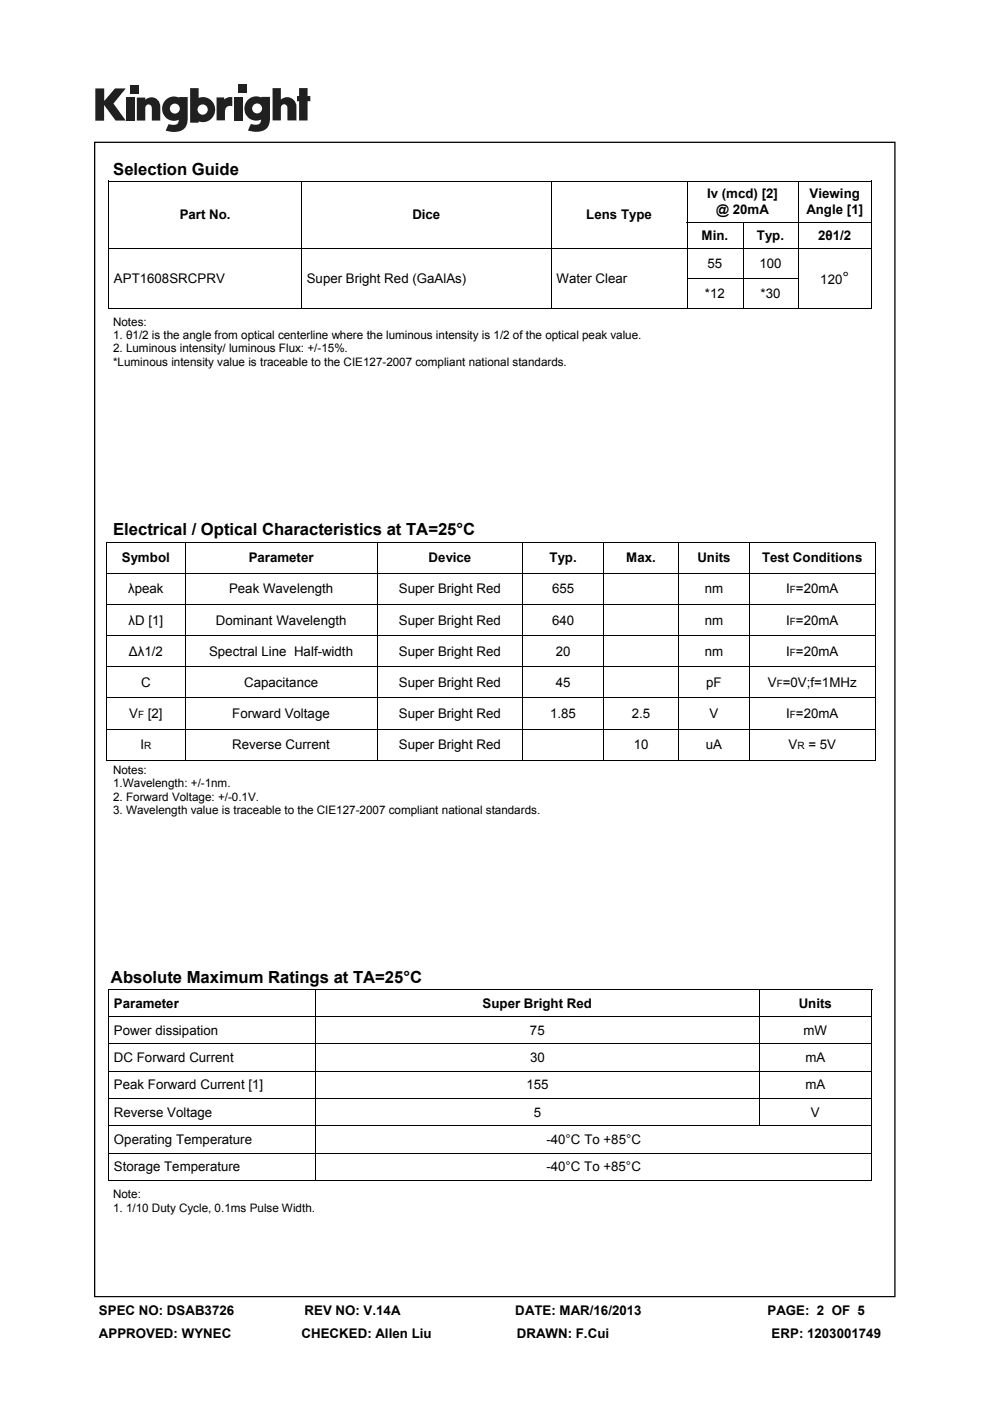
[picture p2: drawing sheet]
<svg xmlns="http://www.w3.org/2000/svg" width="210mm" height="297mm" viewBox="0 0 210 297" stroke-linecap="round" stroke-linejoin="round" font-family="sans-serif">
<defs><g id="words">
<g font-size="3.5">
<text x="24" y="37.1">Selection Guide</text>
<text x="178.7" y="60.2">°</text>
<text x="24" y="113.3">Electrical / Optical Characteristics at TA=25°C</text>
<text x="23.5" y="208.3">Absolute Maximum Ratings at TA=25°C</text>
</g>
<g font-size="2.8">
<text x="38.1" y="46.5">Part No.</text>
<text x="87.5" y="46.5">Dice</text>
<text x="124.4" y="46.5">Lens Type</text>
<text x="150" y="42.1">Iv (mcd) [2]</text>
<text x="151.9" y="45.3">@ 20mA</text>
<text x="171" y="45.3">Angle [1]</text>
<text x="171.7" y="42.1">Viewing</text>
<text x="148.8" y="50.9">Min.</text>
<text x="160.5" y="50.9">Typ.</text>
<text x="173.5" y="50.9">2θ1/2</text>
<text x="24.2" y="60">APT1608SRCPRV</text>
<text x="65.1" y="60">Super Bright Red (GaAlAs)</text>
<text x="118" y="60">Water Clear</text>
<text x="150.1" y="56.9">55</text>
<text x="161.1" y="56.9">100</text>
<text x="149.5" y="63.2">*12</text>
<text x="161.3" y="63.2">*30</text>
<text x="174" y="60.2">120</text>
<text x="25.8" y="119.2">Symbol</text>
<text x="52.7" y="119.2">Parameter</text>
<text x="90.9" y="119.2">Device</text>
<text x="116.5" y="119.2">Typ.</text>
<text x="132.8" y="119.2">Max.</text>
<text x="147.9" y="119.2">Units</text>
<text x="161.6" y="119.2">Test Conditions</text>
<text x="27.2" y="125.8">λpeak</text>
<text x="48.6" y="125.8">Peak Wavelength</text>
<text x="84.6" y="125.8">Super Bright Red</text>
<text x="117.1" y="125.8">655</text>
<text x="149.5" y="125.8">nm</text>
<text x="166.8" y="125.8">I =20mA</text>
<text x="27.3" y="132.4">λD [1]</text>
<text x="45.8" y="132.4">Dominant Wavelength</text>
<text x="84.6" y="132.4">Super Bright Red</text>
<text x="117.1" y="132.4">640</text>
<text x="149.5" y="132.4">nm</text>
<text x="166.8" y="132.4">I =20mA</text>
<text x="27.3" y="139">Δλ1/2</text>
<text x="44.3" y="139">Spectral Line Half-width</text>
<text x="84.6" y="139">Super Bright Red</text>
<text x="117.9" y="139">20</text>
<text x="149.5" y="139">nm</text>
<text x="166.8" y="139">I =20mA</text>
<text x="29.9" y="145.6">C</text>
<text x="51.8" y="145.6">Capacitance</text>
<text x="84.6" y="145.6">Super Bright Red</text>
<text x="117.9" y="145.6">45</text>
<text x="149.8" y="145.6">pF</text>
<text x="162.9" y="145.6">V =0V;f=1MHz</text>
<text x="27.4" y="152.3">V</text>
<text x="31.3" y="152.3">[2]</text>
<text x="49.3" y="152.3">Forward Voltage</text>
<text x="84.6" y="152.3">Super Bright Red</text>
<text x="116.7" y="152.3">1.85</text>
<text x="134" y="152.3">2.5</text>
<text x="150.5" y="152.3">V</text>
<text x="166.8" y="152.3">I =20mA</text>
<text x="29.8" y="158.9">I</text>
<text x="49.3" y="158.9">Reverse Current</text>
<text x="84.6" y="158.9">Super Bright Red</text>
<text x="134.4" y="158.9">10</text>
<text x="149.7" y="158.9">uA</text>
<text x="167.3" y="158.9">V</text>
<text x="171.5" y="158.9">= 5V</text>
<text x="24.2" y="213.6">Parameter</text>
<text x="102.4" y="213.6">Super Bright Red</text>
<text x="169.4" y="213.6">Units</text>
<text x="24.2" y="219.4">Power dissipation</text>
<text x="112.4" y="219.4">75</text>
<text x="170.4" y="219.4">mW</text>
<text x="24.2" y="225.2">DC Forward Current</text>
<text x="112.4" y="225.2">30</text>
<text x="170.8" y="225.2">mA</text>
<text x="24.2" y="231">Peak Forward Current [1]</text>
<text x="111.6" y="231">155</text>
<text x="170.8" y="231">mA</text>
<text x="24.2" y="236.8">Reverse Voltage</text>
<text x="113.2" y="236.8">5</text>
<text x="172" y="236.8">V</text>
<text x="24.2" y="242.6">Operating Temperature</text>
<text x="115.9" y="242.6">-40°C To +85°C</text>
<text x="24.2" y="248.3">Storage Temperature</text>
<text x="115.9" y="248.3">-40°C To +85°C</text>
<text x="21" y="278.8">SPEC NO: DSAB3726</text>
<text x="64.6" y="278.8">REV NO: V.14A</text>
<text x="109.3" y="278.8">DATE: MAR/16/2013</text>
<text x="162.8" y="278.8">PAGE: 2 OF 5</text>
<text x="21" y="283.6">APPROVED: WYNEC</text>
<text x="64" y="283.6">CHECKED: Allen Liu</text>
<text x="109.6" y="283.6">DRAWN: F.Cui</text>
<text x="163.7" y="283.6">ERP: 1203001749</text>
</g>
<g font-size="2.5">
<text x="24" y="69">Notes:</text>
<text x="24" y="71.9">1. θ1/2 is the angle from optical centerline where the luminous intensity is 1/2 of the optical peak value.</text>
<text x="24" y="74.7">2. Luminous intensity/ luminous Flux: +/-15%.</text>
<text x="24" y="77.6">*Luminous intensity value is traceable to the CIE127-2007 compliant national standards.</text>
<text x="24" y="164.1">Notes:</text>
<text x="24" y="166.9">1.Wavelength: +/-1nm.</text>
<text x="24" y="169.8">2. Forward Voltage: +/-0.1V.</text>
<text x="24" y="172.6">3. Wavelength value is traceable to the CIE127-2007 compliant national standards.</text>
<text x="24" y="254.1">Note:</text>
<text x="24" y="256.9">1. 1/10 Duty Cycle, 0.1ms Pulse Width.</text>
</g>
<g font-size="2.1">
<text x="167.5" y="125.8">F</text>
<text x="167.5" y="132.4">F</text>
<text x="167.5" y="139">F</text>
<text x="164.7" y="145.6">F</text>
<text x="29.3" y="152.3">F</text>
<text x="167.5" y="152.3">F</text>
<text x="30.6" y="158.9">R</text>
<text x="169.1" y="158.9">R</text>
</g>
</g></defs>
<g fill="#231f20">
<path d="M20.2 18.8h1.9v2.6l2.3-2.6h2.3l-2.6 3.2 2.6 3.6h-2.2l-2.4-3.3v3.3h-1.9z"/>
<path d="M26.7 20.7h1.8v4.9h-1.8z"/>
<path d="M49.6 20.7h1.8v4.9h-1.8z"/>
<path d="M27.6 18h1.8v1.8h-1.8z"/>
<path d="M50.5 18h1.8v1.8h-1.8z"/>
<path d="M29 20.7h1.8v.5a1.9 1.9 0 0 1 2.2-.4 1.9 1.9 0 0 1 1 2v2.8h-1.8v-2.7a.7 .7 0 0 0-.7-.8 .7 .7 0 0 0-.7 .8v2.7h-1.8z"/>
<path d="M45.9 20.7h1.6v.4a2.02 2.02 0 0 1 1.8-.5v1.9h-.2a1.12 1.12 0 0 0-1.4 1.3v1.7h-1.8z"/>
<path d="M57.8 18.7h1.8v2.4a1.98 1.98 0 0 1 2.2-.3 1.98 1.98 0 0 1 1.1 2v2.7h-1.9v-2.6a.7 .7 0 0 0-.7-.8 .7 .7 0 0 0-.7 .8v2.6h-1.8z"/>
<path d="M63.4 18.7h1.8v1.7h.6v1.1h-.6v4.1h-1.8v-4.1h-.4v-1.1h.4z"/>
<path d="M40.3 18.7v7.3h1.8v-.3a2.63 2.63 0 0 0 3.5-2.5 2.63 2.63 0 0 0-3.5-2.4v-2.1zM41.9 23.2a1.1 1.1 0 0 1 2.2 0 1.1 1.1 0 0 1-2.2 0z"/>
<path d="M35.3 21a2.56 2.56 0 0 0-.6 3.3 2.56 2.56 0 0 0 3.2 1.1 1.09 1.09 0 0 1-1.5 1.1l-.6-.2-.7 1.4a5.3 5.3 0 0 0 3.7-.2 2.68 2.68 0 0 0 1-2.4v-4.5h-1.8v.1l-.8-.2a2.45 2.45 0 0 0-1.9 .5zM36 23a1.05 1.05 0 0 1 2.1 0 1.05 1.05 0 0 1-2.1 0z"/>
<path d="M52.8 21a2.56 2.56 0 0 0-.6 3.3 2.56 2.56 0 0 0 3.2 1 1.09 1.09 0 0 1-1.5 1.1l-.7-.1-.6 1.4a5.3 5.3 0 0 0 3.7-.3 2.68 2.68 0 0 0 1-2.3v-4.6h-1.9v.2l-.8-.3a2.45 2.45 0 0 0-1.8 .6zM53.5 23a1.05 1.05 0 0 1 2.1 0 1.05 1.05 0 0 1-2.1 0z"/>
</g>
<path d="M19.9 30v245h170v-245zM20.2 30.3h169.5v244.5h-169.5z" fill="#000"/>
<g fill="none" stroke="#000" stroke-width=".21">
<path d="M23 38.4h161.9M23.1 38.3v26.9M64 38.5v14.1M117 38.5v14.1M145.7 38.5v8.5M169.3 38.5v8.5M184.8 38.3v26.9M23.2 52.7h161.5M64 52.8v12.4M117 52.8v12.4M145.6 47.1h39.1M145.6 59.1h23.8"/>
<path d="M145.7 47.1v5.5M145.7 52.8v12.4M157.6 47.2v5.4M157.6 52.8v12.4M169.3 47.2v5.4M169.3 52.8v12.4M23 65.3h161.9M22.5 114.9h163.3M22.6 114.9v46.2M39.3 115v6.5M80 115v6.5M110.9 115v6.5"/>
<path d="M128 115v6.5M144 115v6.5M158.9 115v6.5M185.7 114.9v46.2M22.7 121.6h162.9M22.7 128.2h162.9M22.7 134.8h162.9M39.3 121.6v6.5M39.3 128.2v6.5M39.3 134.9v6.4M80 121.6v6.5M80 128.2v6.5"/>
<path d="M80 134.9v6.4M110.9 121.6v6.5M110.9 128.2v6.5M110.9 134.9v6.4M128 121.6v6.5M128 128.2v6.5M128 134.9v6.4M144 121.6v6.5M144 128.2v6.5M144 134.9v6.4M158.9 121.6v6.5M158.9 128.2v6.5"/>
<path d="M158.9 134.9v6.4M22.7 141.4h162.9M22.7 148h162.9M22.7 154.6h162.9M39.3 141.5v6.4M39.3 148.1v6.4M39.3 154.7v6.4M80 141.5v6.4M80 148.1v6.4M80 154.7v6.4M110.9 141.5v6.4M110.9 148.1v6.4"/>
<path d="M110.9 154.7v6.4M128 141.5v6.4M128 148.1v6.4M128 154.7v6.4M144 141.5v6.4M144 148.1v6.4M144 154.7v6.4M158.9 141.5v6.4M158.9 148.1v6.4M158.9 154.7v6.4M22.5 161.2h163.3M23 209.8h162"/>
<path d="M23.1 209.7v40.4M23.2 215.5h161.6M67 209.9v5.5M67 215.6v5.6M161 209.9v5.5M161 215.6v5.6M184.9 209.7v40.4M23.2 221.3h161.6M23.2 227.1h161.6M23.2 232.9h161.6M23.2 238.7h161.6M67 221.4v5.6"/>
<path d="M67 227.2v5.6M67 233v5.6M67 238.8v5.6M161 221.4v5.6M161 227.2v5.6M161 233v5.6M23 250.2h162M23.2 244.5h161.6M67 244.6v5.5"/>
</g>
<use href="#words"/>
</svg>
